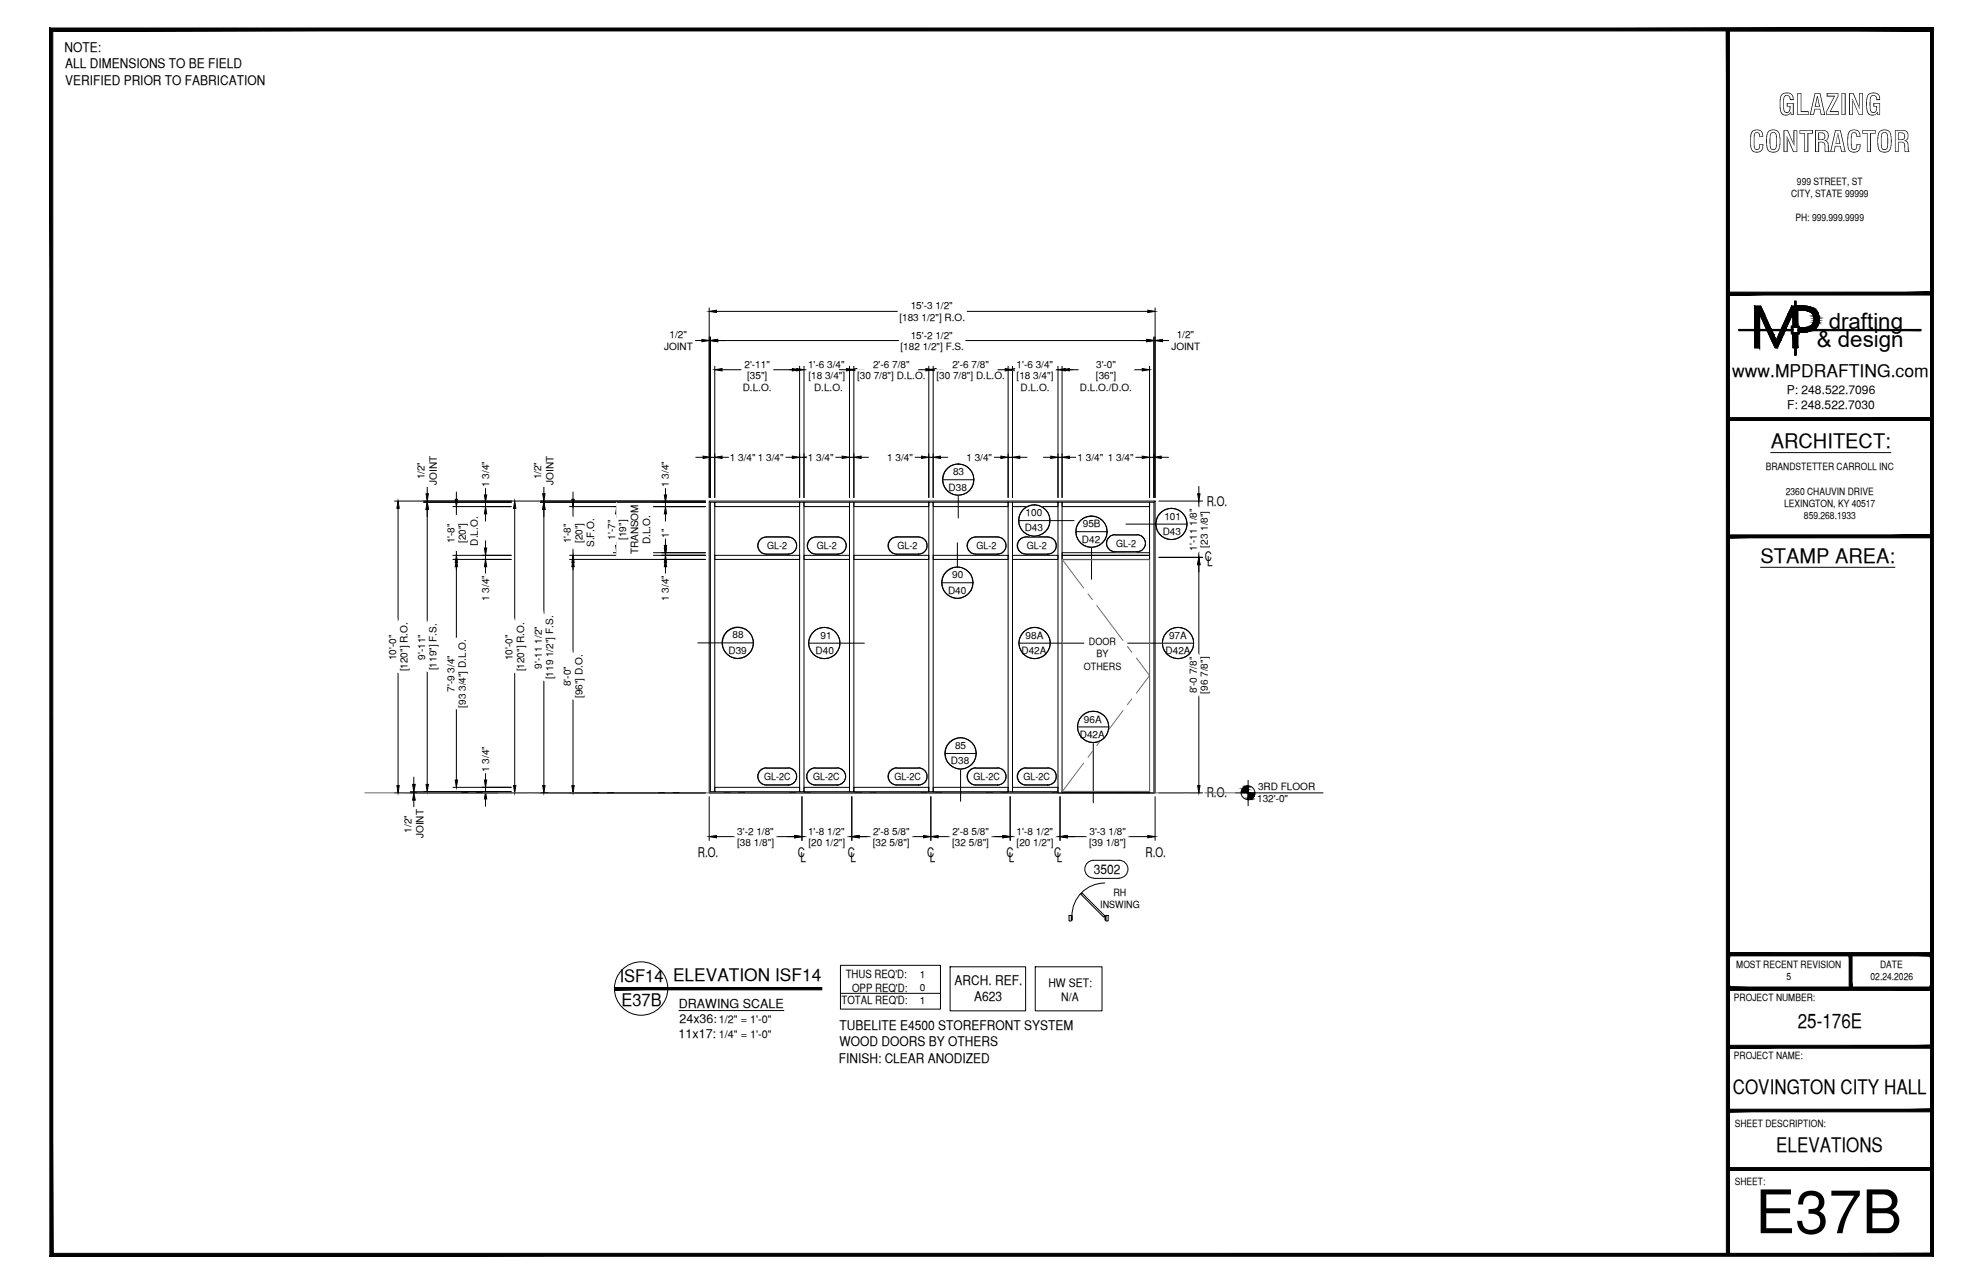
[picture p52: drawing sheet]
<svg xmlns="http://www.w3.org/2000/svg" width="432mm" height="279mm" viewBox="0 0 432 279" stroke-linecap="round" stroke-linejoin="round" font-family="sans-serif">
<defs><g id="words">
<text font-size="13.1" x="382.2" y="268.4">E37B</text>
<g font-size="6.3">
<text x="387.2" y="25">GLAZING</text>
<text x="380.8" y="33.1">CONTRACTOR</text>
</g>
<g font-size="4.9">
<text x="398.2" y="71.5">drafting</text>
<text x="395.6" y="75.5">&amp; design</text>
</g>
<g font-size="4.4">
<text x="385.6" y="97.5">ARCHITECT:</text>
<text x="383.3" y="122.5">STAMP AREA:</text>
<text x="391.5" y="223.7">25-176E</text>
<text x="377.3" y="238.1">COVINGTON CITY HALL</text>
<text x="386.8" y="250.7">ELEVATIONS</text>
</g>
<g font-size="3.8">
<text x="377.2" y="82">www.MPDRAFTING.com</text>
<text x="134.9" y="213.7">ISF14 ELEVATION ISF14</text>
<text x="135.3" y="219">E37B</text>
</g>
<g font-size="2.9">
<text x="14" y="11.2">NOTE:</text>
<text x="14.2" y="14.8">ALL DIMENSIONS TO BE FIELD</text>
<text x="14.2" y="18.4">VERIFIED PRIOR TO FABRICATION</text>
<text x="262.8" y="110.2">R.O.</text>
<text x="262.3" y="122.1">C</text>
<text x="262.9" y="123.1">L</text>
<text x="262.8" y="173.4">R.O.</text>
<text x="152" y="186.6">R.O.</text>
<text x="173.7" y="186.6">C</text>
<text x="174.3" y="187.6">L</text>
<text x="184.6" y="186.6">C</text>
<text x="185.2" y="187.6">L</text>
<text x="201.9" y="186.6">C</text>
<text x="202.4" y="187.6">L</text>
<text x="219.1" y="186.6">C</text>
<text x="219.7" y="187.6">L</text>
<text x="229.6" y="186.6">C</text>
<text x="230.1" y="187.6">L</text>
<text x="238.2" y="190.2">3502</text>
<text x="249.4" y="186.6">R.O.</text>
<text x="207.8" y="214.4">ARCH. REF.</text>
<text x="212.2" y="217.9">A623</text>
<text x="182.8" y="224.1">TUBELITE E4500 STOREFRONT SYSTEM</text>
<text x="182.8" y="227.6">WOOD DOORS BY OTHERS</text>
<text x="182.6" y="231.2">FINISH: CLEAR ANODIZED</text>
</g>
<g font-size="2.7">
<text x="147.8" y="219.3">DRAWING SCALE</text>
<text x="147.8" y="225.9">11x17:</text>
<text x="148" y="222.6">24x36:</text>
</g>
<g font-size="2.6">
<text x="389.1" y="85.8">P: 248.522.7096</text>
<text x="389.1" y="89">F: 248.522.7030</text>
</g>
<g font-size="2.5">
<text x="184.1" y="212.8">THUS REQ'D:</text>
<text x="185.5" y="215.8">OPP REQ'D:</text>
<text x="228.3" y="214.7">HW SET:</text>
<text x="183.3" y="218.6">TOTAL REQ'D:</text>
<text x="231.1" y="217.7">N/A</text>
</g>
<g font-size="2.4">
<text x="156.5" y="222.7">1/2&quot; = 1'-0&quot;</text>
<text x="156.5" y="225.9">1/4&quot; = 1'-0&quot;</text>
</g>
<g font-size="2.2">
<text x="391.3" y="40.2">999 STREET, ST</text>
<text x="390" y="42.9">CITY, STATE 99999</text>
<text x="391" y="48.2">PH: 999.999.9999</text>
<text x="195.8" y="69.8">[183 1/2&quot;] R.O.</text>
<text x="198.3" y="67.3">15'-3 1/2&quot;</text>
<text x="144.6" y="76.2">JOINT</text>
<text x="145.8" y="73.5">1/2&quot;</text>
<text x="196.1" y="76.1">[182 1/2&quot;] F.S.</text>
<text x="198.3" y="73.7">15'-2 1/2&quot;</text>
<text x="255.1" y="76.2">JOINT</text>
<text x="256.2" y="73.5">1/2&quot;</text>
<text x="162.1" y="80.1">2'-11&quot;</text>
<text x="162.7" y="82.4">[35&quot;]</text>
<text x="176" y="80">1'-6 3/4&quot;</text>
<text x="176" y="82.4">[18 3/4&quot;]</text>
<text x="186.6" y="82.5">[30 7/8&quot;] D.L.O.</text>
<text x="190.1" y="80">2'-6 7/8&quot;</text>
<text x="203.9" y="82.5">[30 7/8&quot;] D.L.O.</text>
<text x="207.4" y="80">2'-6 7/8&quot;</text>
<text x="221.4" y="80">1'-6 3/4&quot;</text>
<text x="221.4" y="82.4">[18 3/4&quot;]</text>
<text x="238.6" y="82.4">[36&quot;]</text>
<text x="238.7" y="80">3'-0&quot;</text>
<text x="161.7" y="85.1">D.L.O.</text>
<text x="177.3" y="85.1">D.L.O.</text>
<text x="222.2" y="85.1">D.L.O.</text>
<text x="235.1" y="85.1">D.L.O./D.O.</text>
<text x="158.9" y="100.3">1 3/4&quot;</text>
<text x="165" y="100.3">1 3/4&quot;</text>
<text x="175.9" y="100.3">1 3/4&quot;</text>
<text x="193.2" y="100.3">1 3/4&quot;</text>
<text x="210.4" y="100.3">1 3/4&quot;</text>
<text x="234.6" y="100.3">1 3/4&quot;</text>
<text x="241.2" y="100.3">1 3/4&quot;</text>
<text x="92.5" y="104.3" transform="rotate(-90 92.5 104.3)">1/2&quot;</text>
<text x="95.1" y="105.5" transform="rotate(-90 95.1 105.5)">JOINT</text>
<text x="106.5" y="106" transform="rotate(-90 106.5 106)">1 3/4&quot;</text>
<text x="117.9" y="104.3" transform="rotate(-90 117.9 104.3)">1/2&quot;</text>
<text x="120.5" y="105.5" transform="rotate(-90 120.5 105.5)">JOINT</text>
<text x="145.7" y="106" transform="rotate(-90 145.7 106)">1 3/4&quot;</text>
<text x="206.6" y="106.7">D38</text>
<text x="207.5" y="103.4">83</text>
<text x="384.5" y="102.3">BRANDSTETTER CARROLL INC</text>
<text x="388.9" y="107.6">2360 CHAUVIN DRIVE</text>
<text x="223.3" y="112.3">100</text>
<text x="253.6" y="113.1">101</text>
<text x="388.5" y="110.3">LEXINGTON, KY 40517</text>
<text x="392.8" y="113">859.268.1933</text>
<text x="98.9" y="118.2" transform="rotate(-90 98.9 118.2)">1'-8&quot;</text>
<text x="101.4" y="118.2" transform="rotate(-90 101.4 118.2)">[20&quot;]</text>
<text x="104" y="118.7" transform="rotate(-90 104 118.7)">D.L.O.</text>
<text x="124.3" y="118.2" transform="rotate(-90 124.3 118.2)">1'-8&quot;</text>
<text x="126.8" y="118.2" transform="rotate(-90 126.8 118.2)">[20&quot;]</text>
<text x="129.4" y="119.1" transform="rotate(-90 129.4 119.1)">S.F.O.</text>
<text x="133.9" y="117.5" transform="rotate(-90 133.9 117.5)">1'-7&quot;</text>
<text x="136.3" y="117.5" transform="rotate(-90 136.3 117.5)">[19&quot;]</text>
<text x="141.6" y="118.4" transform="rotate(-90 141.6 118.4)">D.L.O.</text>
<text x="145.7" y="117" transform="rotate(-90 145.7 117)">1&quot;</text>
<text x="167.1" y="119.5">GL-2</text>
<text x="177.9" y="119.5">GL-2</text>
<text x="195.5" y="119.5">GL-2</text>
<text x="212.7" y="119.5">GL-2</text>
<text x="223.1" y="115.6">D43</text>
<text x="223.6" y="119.5">GL-2</text>
<text x="235.6" y="118.1">D42</text>
<text x="235.8" y="114.7">95B</text>
<text x="243" y="119">GL-2</text>
<text x="253.2" y="116.4">D43</text>
<text x="260.6" y="119.8" transform="rotate(-90 260.6 119.8)">1'-11 1/8&quot;</text>
<text x="263" y="119.2" transform="rotate(-90 263 119.2)">[23 1/8&quot;]</text>
<text x="138.9" y="120.6" transform="rotate(-90 138.9 120.6)">TRANSOM</text>
<text x="207.3" y="125.9">90</text>
<text x="106.5" y="130.8" transform="rotate(-90 106.5 130.8)">1 3/4&quot;</text>
<text x="145.7" y="130.8" transform="rotate(-90 145.7 130.8)">1 3/4&quot;</text>
<text x="206.4" y="129.2">D40</text>
<text x="86.2" y="143.6" transform="rotate(-90 86.2 143.6)">10'-0&quot;</text>
<text x="92.6" y="143.6" transform="rotate(-90 92.6 143.6)">9'-11&quot;</text>
<text x="111.6" y="143.6" transform="rotate(-90 111.6 143.6)">10'-0&quot;</text>
<text x="158.6" y="142.3">D39</text>
<text x="159.5" y="138.9">88</text>
<text x="177.6" y="142.3">D40</text>
<text x="178.7" y="139">91</text>
<text x="222.4" y="142.3">D42A</text>
<text x="223.3" y="139">98A</text>
<text x="237.1" y="140.4">DOOR</text>
<text x="238.8" y="143.1">BY</text>
<text x="253.8" y="142.3">D42A</text>
<text x="254.6" y="139">97A</text>
<text x="88.7" y="146.1" transform="rotate(-90 88.7 146.1)">[120&quot;] R.O.</text>
<text x="95.1" y="145.9" transform="rotate(-90 95.1 145.9)">[119&quot;] F.S.</text>
<text x="114.1" y="146.1" transform="rotate(-90 114.1 146.1)">[120&quot;] R.O.</text>
<text x="118" y="145.5" transform="rotate(-90 118 145.5)">9'-11 1/2&quot;</text>
<text x="120.5" y="147.8" transform="rotate(-90 120.5 147.8)">[119 1/2&quot;] F.S.</text>
<text x="124.3" y="149.3" transform="rotate(-90 124.3 149.3)">8'-0&quot;</text>
<text x="236" y="145.7">OTHERS</text>
<text x="98.9" y="150.6" transform="rotate(-90 98.9 150.6)">7'-9 3/4&quot;</text>
<text x="101.4" y="154" transform="rotate(-90 101.4 154)">[93 3/4&quot;] D.L.O.</text>
<text x="126.8" y="151.9" transform="rotate(-90 126.8 151.9)">[96&quot;] D.O.</text>
<text x="260.6" y="150.9" transform="rotate(-90 260.6 150.9)">8'-0 7/8&quot;</text>
<text x="263" y="150.9" transform="rotate(-90 263 150.9)">[96 7/8&quot;]</text>
<text x="235.1" y="160.5">D42A</text>
<text x="236" y="157.2">96A</text>
<text x="207.1" y="166.3">D38</text>
<text x="208" y="163">85</text>
<text x="106.5" y="168" transform="rotate(-90 106.5 168)">1 3/4&quot;</text>
<text x="166.4" y="169.7">GL-2C</text>
<text x="177" y="169.7">GL-2C</text>
<text x="194.8" y="169.7">GL-2C</text>
<text x="212" y="169.7">GL-2C</text>
<text x="222.9" y="169.7">GL-2C</text>
<text x="273.9" y="171.8">3RD FLOOR</text>
<text x="273.7" y="174.5">132'-0&quot;</text>
<text x="89.6" y="181.2" transform="rotate(-90 89.6 181.2)">1/2&quot;</text>
<text x="92.2" y="182.4" transform="rotate(-90 92.2 182.4)">JOINT</text>
<text x="160.5" y="181.6">3'-2 1/8&quot;</text>
<text x="160.5" y="184">[38 1/8&quot;]</text>
<text x="176" y="181.6">1'-8 1/2&quot;</text>
<text x="176" y="184">[20 1/2&quot;]</text>
<text x="190.1" y="184">[32 5/8&quot;]</text>
<text x="190.1" y="181.6">2'-8 5/8&quot;</text>
<text x="207.3" y="184">[32 5/8&quot;]</text>
<text x="207.4" y="181.6">2'-8 5/8&quot;</text>
<text x="221.4" y="181.6">1'-8 1/2&quot;</text>
<text x="221.4" y="184">[20 1/2&quot;]</text>
<text x="237.2" y="184">[39 1/8&quot;]</text>
<text x="237.2" y="181.6">3'-3 1/8&quot;</text>
<text x="239.6" y="197.5">INSWING</text>
<text x="242.4" y="194.9">RH</text>
<text x="200.3" y="212.7">1</text>
<text x="200.3" y="215.6">0</text>
<text x="378.1" y="210.6">MOST RECENT REVISION</text>
<text x="389" y="213.3">5</text>
<text x="407.3" y="213.2">02.24.2026</text>
<text x="409.4" y="210.6">DATE</text>
<text x="200.3" y="218.4">1</text>
<text x="377.6" y="217.8">PROJECT NUMBER:</text>
<text x="377.6" y="230.4">PROJECT NAME:</text>
<text x="377.8" y="245.2">SHEET DESCRIPTION:</text>
<text x="377.8" y="257.9">SHEET:</text>
</g>
</g></defs>
<!-- layer: COMPONENTS -->
<g fill="none" stroke="#000" stroke-width=".22">
<path d="M154.7 109.3h.9v63h-.9zM155.6 109.3h18.5v.9h-18.5zM174.1 109.3h1v63h-1zM175.1 109.3h9.9v.9h-9.9zM185 109.3h.9v63h-.9zM185.9 109.3h16.3v.9h-16.3zM202.2 109.3h1v63h-1zM203.2 109.3h16.3v.9h-16.3zM219.5 109.3h1v63h-1zM220.5 109.3h9.9v.9h-9.9zM230.4 109.3h.9v63.2h-.9zM231.3 109.3h19v.9h-19z"/>
<path d="M250.3 109.3h1v63.2h-1zM155.6 120.8h18.5v.9h-18.5zM175.1 120.8h9.9v.9h-9.9zM185.9 120.8h16.3v.9h-16.3zM203.2 120.8h16.3v.9h-16.3zM220.5 120.8h9.9v.9h-9.9zM231.3 120.8h19v.9h-19zM155.6 171.3h18.5v1h-18.5zM175.1 171.3h9.9v1h-9.9zM185.9 171.3h16.3v1h-16.3zM203.2 171.3h16.3v1h-16.3zM220.5 171.3h9.9v1h-9.9z"/>
</g>
<!-- layer: DIM -->
<g fill="none" stroke="#000" stroke-width=".22">
<path d="M151.3 74.1h1.5M154.4 67v41.3M154.4 74.1h.3M154.7 73.3v35M155.6 79.7v28.6M156 67.8h39.6M156.3 74.1h39.5M174.1 79.7v28.6M175.1 79.7v28.6M185 79.7v28.6M185.9 79.7v28.6M202.2 79.7v28.6"/>
<path d="M203.2 79.7v28.6M210.1 74.1h39.6M210.4 67.8h39.5M219.5 79.7v28.6M220.5 79.7v28.6M230.4 79.7v28.6M231.3 79.7v28.6M250.3 79.7v28.6M251.3 73.3v35M251.3 74.1h.2M251.5 67v41.3M253.1 74.1h1.6"/>
<path d="M151.5 99.5h1.6M154.7 99.5h.9M157.2 99.5h1.6M157.2 80.5h4.3M168.2 80.5h5.3M170.9 99.5h1.6M174.1 99.5h1M175.1 80.5h.7M176.7 99.5h1.5M181.8 99.5h1.6M182.8 80.5h2.2M185 99.5h.9"/>
<path d="M185.9 80.5h.5M186.6 80.5h1.6M187.5 99.5h1.6M199.1 99.5h1.6M200 80.5h1.6M201.8 80.5h.4M202.2 99.5h1M203.2 80.5h.4M203.8 80.5h1.6M204.8 99.5h1.6M216.3 99.5h1.6M217.3 80.5h1.6"/>
<path d="M219.1 80.5h.4M219.5 99.5h1M220.5 80.5h2.2M222.1 99.5h1.5M227.2 99.5h1.6M229.7 80.5h.7M230.4 99.5h.9M232 80.5h2.9M232.9 99.5h1.5M246.7 80.5h2M247.1 99.5h1.6M250.3 99.5h1"/>
<path d="M252.9 99.5h1.5M85.9 109h67.7M86.7 110.6v24.6M92.3 109.3h19M93 105.9v1.5M93 109v.3M93 110.9v24.5M98.6 110.2h12.7M99.4 107.1v1.5M99.4 110.2v2.1M99.4 119.8v1M105.7 106.1v1.6"/>
<path d="M105.7 109.3v.9M105.7 111.8v1.6M105.7 117.7v1.6M112.1 110.6v24.6M117.7 109.3h35.9M118.4 105.9v1.5M118.4 109v.3M118.4 110.9v22.9M124 110.2h29.6M124.8 107.1v1.5M124.8 110.2v2.4M124.8 119.4v1.4"/>
<path d="M134.3 111.8v6.9M144.9 106.1v1.6M144.9 109.3v.9M144.9 111.8v1.6M144.9 117.1v2.2M252.3 109h9.6M261 105.9v1.5M261 109v1.4M261 120v1.3M98.6 121.7h12.7M98.6 120.8h12.7M99.4 122.4v16.5"/>
<path d="M105.7 120.8v.9M105.7 123.3v1.6M124 121.7h29.6M124 120.8h29.6M124.8 122.4v19.8M133.5 120.3h20.1M144.9 120.3v1.4M144.9 122.4v2.5M252.3 121.3h9.6M261 122.9v19.7M86.7 146.4v24.5M93 146.1v24.6"/>
<path d="M99.4 154.2v15.5M112.1 146.4v24.5M118.4 148.1v22.8M124.8 152.1v18.8M261 151.2v19.7M85.9 172.5h67.7M89.3 172.3h22M90.1 169.1v1.6M90.1 172.3v.2M90.1 174.1v1.6M98.6 171.3h12.7M105.7 168.1v1.6"/>
<path d="M105.7 171.3v1M105.7 173.9v1.6M154.4 173.4v9.5M174.6 173.4v9.5M185.5 173.4v9.5M202.7 173.4v9.5M220 173.4v9.5M230.8 173.4v9.5M251.5 173.4v9.5M252.3 172.5h9.6M156 182.1h4.2M168.8 182.1h4.2"/>
<path d="M174.6 182.1h1.2M184.3 182.1h1.2M187.1 182.1h2.7M198.4 182.1h2.7M204.3 182.1h2.8M215.6 182.1h2.8M220 182.1h1.1M229.7 182.1h1.1M232.4 182.1h4.5M245.5 182.1h4.4"/>
</g>
<g fill="#000" stroke="#000" stroke-width=".22">
<path d="M152.8 73.9l1.6 .2-1.6 .3zM154.4 67.8l1.6-.3v.5zM154.7 74.1l1.6-.2v.5zM249.7 73.9l1.6 .2-1.6 .3zM249.9 67.5l1.6 .3-1.6 .2zM251.5 74.1l1.6-.2v.5zM153.1 99.3l1.6 .2-1.6 .3zM155.6 99.5l1.6-.2v.5zM155.6 80.5l1.6-.3v.5zM172.5 80.2l1.6 .3-1.6 .2zM172.5 99.3l1.6 .2-1.6 .3zM173.5 80.2l1.6 .3-1.6 .2z"/>
<path d="M175.1 99.5l1.6-.2v.5zM183.4 99.3l1.6 .2-1.6 .3zM184.3 80.2l1.6 .3-1.6 .2zM185 80.5l1.6-.3v.5zM185.9 99.5l1.6-.2v.5zM200.7 99.3l1.5 .2-1.5 .3zM201.6 80.2l1.6 .3-1.6 .2zM202.2 80.5l1.6-.3v.5zM203.2 99.5l1.6-.2v.5zM217.9 99.3l1.6 .2-1.6 .3zM218.9 80.2l1.6 .3-1.6 .2zM219.5 80.5l1.6-.3v.5z"/>
<path d="M220.5 99.5l1.6-.2v.5zM228.8 99.3l1.6 .2-1.6 .3zM230.4 80.5l1.6-.3v.5zM231.3 80.5l1.6-.3v.5zM231.3 99.5l1.6-.2v.5zM248.7 80.2l1.6 .3-1.6 .2zM248.7 99.3l1.6 .2-1.6 .3zM251.3 99.5l1.6-.2v.5zM86.7 109l.2 1.6h-.5zM93 109.3l.3 1.6h-.5zM92.8 107.4h.5l-.3 1.6zM99.1 108.6h.5l-.2 1.6z"/>
<path d="M105.7 110.2l.3 1.6h-.5zM105.5 107.7h.5l-.3 1.6zM105.5 119.3h.5l-.3 1.5zM112.1 109l.2 1.6h-.5zM118.4 109.3l.3 1.6h-.5zM118.2 107.4h.5l-.3 1.6zM124.5 108.6h.5l-.2 1.6zM134.3 110.2l.3 1.6h-.6zM134 118.7h.6l-.3 1.6zM144.9 110.2l.3 1.6h-.5zM144.7 107.7h.5l-.3 1.6zM144.7 119.3h.5l-.3 1.5z"/>
<path d="M144.7 118.7h.5l-.3 1.6zM260.8 107.4h.5l-.3 1.6zM99.4 121.7l.2 1.6h-.5zM99.4 120.8l.2 1.6h-.5zM105.7 121.7l.3 1.6h-.5zM124.8 121.7l.2 1.6h-.5zM124.8 120.8l.2 1.6h-.5zM144.9 121.7l.3 1.6h-.5zM144.9 120.8l.3 1.6h-.5zM261 121.3l.3 1.6h-.5zM86.4 170.9h.5l-.2 1.6zM89.9 170.7h.5l-.3 1.6z"/>
<path d="M90.1 172.5l.3 1.6h-.5zM92.8 170.7h.5l-.3 1.6zM99.1 169.7h.5l-.2 1.6zM105.7 172.3l.3 1.6h-.5zM105.5 169.7h.5l-.3 1.6zM111.8 170.9h.5l-.2 1.6zM118.2 170.9h.5l-.3 1.6zM124.5 170.9h.5l-.2 1.6zM260.8 170.9h.5l-.3 1.6zM154.4 182.1l1.6-.3v.5zM173 181.8l1.6 .3-1.6 .2zM185.5 182.1l1.6-.3v.5z"/>
<path d="M201.1 181.8l1.6 .3-1.6 .2zM202.7 182.1l1.6-.3v.5zM218.4 181.8l1.6 .3-1.6 .2zM230.8 182.1l1.6-.3v.5zM249.9 181.8l1.6 .3-1.6 .2z"/>
</g>
<g fill="#fff" stroke="#fff" stroke-width=".22">
<path d="M84.3 137.8v6h2.4zM84.3 137.8h2.4v6z"/>
<path d="M86.7 135.2v11.2h2.9zM86.7 135.2h2.9v11.2z"/>
<path d="M90.6 137.7v6.2h2.4zM90.6 137.7h2.4v6.2z"/>
<path d="M93 135.4v10.7h2.9zM93 135.4h2.9v10.7z"/>
<path d="M90.5 98.9v7h5.1zM90.5 98.9h5.1v7z"/>
<path d="M87.6 175.7v7.1h5.1zM87.6 175.7h5.1v7.1z"/>
<path d="M104.5 100.1v6h2.4zM104.5 100.1h2.4v6z"/>
<path d="M104.5 162.1v6h2.4zM104.5 162.1h2.4v6z"/>
<path d="M97 142.3v8.5h2.4zM97 142.3h2.4v8.5z"/>
<path d="M99.4 138.9v15.3h2.9zM99.4 138.9h2.9v15.3z"/>
<path d="M198.2 65.3v2.5l9.6-2.5zM198.2 67.8l9.6-2.5v2.5z"/>
<path d="M195.6 67.8v2.8l14.8-2.8zM195.6 70.6l14.8-2.8v2.8z"/>
<path d="M198.2 71.7v2.4l9.6-2.4zM198.2 74.1l9.6-2.4v2.4z"/>
<path d="M195.8 74.1v2.9l14.3-2.9zM195.8 77l14.3-2.9v2.9z"/>
<path d="M254.7 71.6v5l7-5zM254.7 76.6l7-5v5z"/>
<path d="M144.3 71.6v5l7-5zM144.3 76.6l7-5v5z"/>
<path d="M158.8 98.3v2.4l6-2.4zM158.8 100.7l6-2.4v2.4z"/>
<path d="M175.8 78v2.5l8.4-2.5zM175.8 80.5l8.4-2.5v2.5z"/>
<path d="M175.8 80.5v5.1l8.5-5.1zM175.8 85.6l8.5-5.1v5.1z"/>
<path d="M236.9 179.6v2.5l8.6-2.5zM236.9 182.1l8.6-2.5v2.5z"/>
<path d="M236.9 182.1v2.8l8.5-2.8zM236.9 184.9l8.5-2.8v2.8z"/>
<path d="M175.8 179.6v2.5l8.4-2.5zM175.8 182.1l8.4-2.5v2.5z"/>
<path d="M175.8 182.1v2.8l8.5-2.8zM175.8 184.9l8.5-2.8v2.8z"/>
<path d="M161.8 78.1v2.4l6.2-2.4zM161.8 80.5l6.2-2.4v2.4z"/>
<path d="M161.5 80.5v5.1l6.7-5.1zM161.5 85.6l6.7-5.1v5.1z"/>
<path d="M164.9 98.3v2.4l6-2.4zM164.9 100.7l6-2.4v2.4z"/>
<path d="M160.2 179.6v2.5l8.6-2.5zM160.2 182.1l8.6-2.5v2.5z"/>
<path d="M160.3 182.1v2.8l8.5-2.8zM160.3 184.9l8.5-2.8v2.8z"/>
<path d="M104.5 124.9v6.1h2.4zM104.5 124.9h2.4v6.1z"/>
<path d="M97 113.6v4.8h2.4zM97 113.6h2.4v4.8z"/>
<path d="M99.4 112.3v7.5h5.1zM99.4 112.3h5.1v7.5z"/>
<path d="M238.3 78v2.5l5-2.5zM238.3 80.5l5-2.5v2.5z"/>
<path d="M234.9 80.5v5.1l11.8-5.1zM234.9 85.6l11.8-5.1v5.1z"/>
<path d="M234.4 98.3v2.4l6.1-2.4zM234.4 100.7l6.1-2.4v2.4z"/>
<path d="M109.7 137.8v6h2.4zM109.7 137.8h2.4v6z"/>
<path d="M112.1 135.2v11.2h2.9zM112.1 135.2h2.9v11.2z"/>
<path d="M116 136v9.8h2.4zM116 136h2.4v9.8z"/>
<path d="M118.4 133.8v14.3h2.9zM118.4 133.8h2.9v14.3z"/>
<path d="M115.9 98.9v7h5.1zM115.9 98.9h5.1v7z"/>
<path d="M143.7 100.1v6h2.4zM143.7 100.1h2.4v6z"/>
<path d="M122.4 144.7v4.9h2.4zM122.4 144.7h2.4v4.9z"/>
<path d="M124.8 142.2v9.9h2.9zM124.8 142.2h2.9v9.9z"/>
<path d="M122.4 113.6v4.8h2.4zM122.4 113.6h2.4v4.8z"/>
<path d="M124.8 112.6v6.8h5.1zM124.8 112.6h5.1v6.8z"/>
<path d="M143.7 124.9v6.1h2.4zM143.7 124.9h2.4v6.1z"/>
<path d="M143.7 114.7v2.4h2.4zM143.7 114.7h2.4v2.4z"/>
<path d="M132 112.8v4.9h2.3zM132 112.8h2.3v4.9z"/>
<path d="M134.3 109.5v11.5h7.8zM134.3 109.5h7.8v11.5z"/>
<path d="M258.6 142.6v8.6h2.4zM258.6 142.6h2.4v8.6z"/>
<path d="M261 142.6v8.6h2.9zM261 142.6h2.9v8.6z"/>
<path d="M258.6 110.4v9.6h2.4zM258.6 110.4h2.4v9.6z"/>
<path d="M261 110.9v8.5h2.9zM261 110.9h2.9v8.5z"/>
<path d="M189.8 78v2.5l8.6-2.5zM189.8 80.5l8.6-2.5v2.5z"/>
<path d="M186.4 80.5v2.8l15.4-2.8zM186.4 83.3l15.4-2.8v2.8z"/>
<path d="M189.8 179.6v2.5l8.6-2.5zM189.8 182.1l8.6-2.5v2.5z"/>
<path d="M189.8 182.1v2.8l8.6-2.8zM189.8 184.9l8.6-2.8v2.8z"/>
<path d="M175.8 98.3v2.4l6-2.4zM175.8 100.7l6-2.4v2.4z"/>
<path d="M207.1 78v2.5l8.5-2.5zM207.1 80.5l8.5-2.5v2.5z"/>
<path d="M203.6 80.5v2.8l15.5-2.8zM203.6 83.3l15.5-2.8v2.8z"/>
<path d="M207.1 179.6v2.5l8.5-2.5zM207.1 182.1l8.5-2.5v2.5z"/>
<path d="M207.1 182.1v2.8l8.5-2.8zM207.1 184.9l8.5-2.8v2.8z"/>
<path d="M193 98.3v2.4l6.1-2.4zM193 100.7l6.1-2.4v2.4z"/>
<path d="M221.2 78v2.5l8.4-2.5zM221.2 80.5l8.4-2.5v2.5z"/>
<path d="M221.1 80.5v5.1l8.6-5.1zM221.1 85.6l8.6-5.1v5.1z"/>
<path d="M221.2 179.6v2.5l8.4-2.5zM221.2 182.1l8.4-2.5v2.5z"/>
<path d="M221.1 182.1v2.8l8.6-2.8zM221.1 184.9l8.6-2.8v2.8z"/>
<path d="M210.2 98.3v2.4l6.1-2.4zM210.2 100.7l6.1-2.4v2.4z"/>
<path d="M241.1 98.3v2.4l6-2.4zM241.1 100.7l6-2.4v2.4z"/>
</g>
<!-- layer: ROUGH OPENING -->
<path d="M154.4 109h97.1v63.5h-97.1z" fill="none" stroke="#000" stroke-width=".22"/>
<!-- layer: COMPONENTS2 -->
<path d="M231.3 120.3h19v.5h-19z" fill="none" stroke="#000" stroke-width=".22"/>
<!-- layer: SYMBOLS -->
<g fill="none" stroke="#000" stroke-width=".22">
<path d="M165.5 117.5l.4-.4 1-.3h4.7a1.87 1.87 0 0 1 1.9 1.9 1.87 1.87 0 0 1-1.9 1.9h-4.7a1.87 1.87 0 0 1-1.7-1.1 1.87 1.87 0 0 1 .3-2zM171.6 116.8a1.87 1.87 0 0 1 1.9 1.9 1.87 1.87 0 0 1-1.9 1.9M171.6 116.8h-4.8a1.87 1.87 0 0 0-1.8 1.9 1.87 1.87 0 0 0 1.8 1.9h4.8M176.3 117.5l.4-.4 1-.3h4.7a1.87 1.87 0 0 1 1.9 1.9 1.87 1.87 0 0 1-1.9 1.9h-4.7a1.87 1.87 0 0 1-1.7-1.1 1.87 1.87 0 0 1 .3-2zM177.6 116.8a1.87 1.87 0 0 0-1.8 1.9 1.87 1.87 0 0 0 1.8 1.9M177.7 116.8h4.7a1.87 1.87 0 0 1 1.9 1.9 1.87 1.87 0 0 1-1.9 1.9M193.9 117.5l.5-.4 .9-.3h4.7a1.87 1.87 0 0 1 1.9 1.9 1.87 1.87 0 0 1-1.9 1.9h-4.7a1.87 1.87 0 0 1-1.7-1.1 1.87 1.87 0 0 1 .3-2zM195.2 116.8a1.87 1.87 0 0 0-1.8 1.9 1.87 1.87 0 0 0 1.8 1.9M195.3 116.8h4.7a1.87 1.87 0 0 1 1.9 1.9 1.87 1.87 0 0 1-1.9 1.9M205.3 104.4h6.8M208.5 118.1v5.3M208.7 107.8v4.9"/>
<path d="M211.1 117.5l.4-.4 1-.3h4.7a1.87 1.87 0 0 1 1.9 1.9 1.87 1.87 0 0 1-1.9 1.9h-4.7a1.87 1.87 0 0 1-1.7-1.1 1.87 1.87 0 0 1 .3-2zM212.4 116.8a1.87 1.87 0 0 0-1.8 1.9 1.87 1.87 0 0 0 1.8 1.9M212.5 116.8h4.7a1.87 1.87 0 0 1 1.9 1.9 1.87 1.87 0 0 1-1.9 1.9M221.9 113.3h12M222 117.5l.5-.4 .9-.3h4.8a1.87 1.87 0 0 1 1.8 1.9 1.87 1.87 0 0 1-1.8 1.9h-4.8a1.87 1.87 0 0 1-1.6-1.1 1.87 1.87 0 0 1 .2-2zM223.4 116.8a1.87 1.87 0 0 0-1.9 1.9 1.87 1.87 0 0 0 1.9 1.9M223.4 116.8h4.7a1.87 1.87 0 0 1 1.9 1.9 1.87 1.87 0 0 1-1.9 1.9M234.3 115.7h6.8M237.7 119.1v6.9M241.4 117l.5-.4 .6-.2h5.1a1.84 1.84 0 0 1 1.8 1.8 1.84 1.84 0 0 1-1.8 1.9h-4.8a1.87 1.87 0 0 1-1.6-1.1 1.87 1.87 0 0 1 .2-2zM242.8 116.3a1.87 1.87 0 0 0-1.9 1.9 1.87 1.87 0 0 0 1.9 1.9M242.8 116.4h4.8"/>
<path d="M245.2 114h13.3M247.6 116.3a1.87 1.87 0 0 1 1.8 1.9 1.87 1.87 0 0 1-1.8 1.9M152 139.9h12.1M176.1 140h12.1M177.7 120.6h4.7M195.3 120.6h4.7M205.1 126.8h6.8M212.5 120.6h4.7M221.9 140h14.1M223.4 120.6h4.8M242.8 120.1h4.8M245.6 140h14.3"/>
<path d="M234.6 158.2h6.8M165.5 167.8l1.1-.7h5a1.84 1.84 0 0 1 1.9 1.9 1.84 1.84 0 0 1-1.9 1.8h-4.7a1.84 1.84 0 0 1-1.7-1.1 1.84 1.84 0 0 1 .3-1.9zM166.8 167.1a1.87 1.87 0 0 0-1.8 1.8 1.87 1.87 0 0 0 1.8 1.9h4.8M166.9 167.1h4.7M171.6 167.1a1.87 1.87 0 0 1 1.9 1.8 1.87 1.87 0 0 1-1.9 1.9M176.1 167.8l1.1-.7h5.1a1.84 1.84 0 0 1 1.8 1.9 1.84 1.84 0 0 1-1.8 1.8h-4.8a1.81 1.81 0 0 1-1.7-1 1.81 1.81 0 0 1 .3-2zM177.5 167.1a1.87 1.87 0 0 0-1.9 1.8 1.87 1.87 0 0 0 1.9 1.9h4.8M177.5 167.1h4.8M182.3 167.1a1.87 1.87 0 0 1 1.8 1.8 1.87 1.87 0 0 1-1.8 1.9M193.9 167.8l1-.7h5.1a1.84 1.84 0 0 1 1.9 1.9 1.84 1.84 0 0 1-1.9 1.8h-4.7a1.84 1.84 0 0 1-1.7-1.1 1.84 1.84 0 0 1 .3-1.9zM195.2 167.1a1.87 1.87 0 0 0-1.8 1.8 1.87 1.87 0 0 0 1.8 1.9M195.3 167.1h4.7"/>
<path d="M195.3 170.8h4.7M200 167.1a1.87 1.87 0 0 1 1.9 1.8 1.87 1.87 0 0 1-1.9 1.9M205.8 164h6.8M209.2 167.4v7M211.1 167.8l1.1-.7h5a1.84 1.84 0 0 1 1.9 1.9 1.84 1.84 0 0 1-1.9 1.8h-4.7a1.84 1.84 0 0 1-1.7-1.1 1.84 1.84 0 0 1 .3-1.9zM212.4 167.1a1.87 1.87 0 0 0-1.8 1.8 1.87 1.87 0 0 0 1.8 1.9M212.5 167.1h4.7M212.5 170.8h4.7M217.2 167.1a1.87 1.87 0 0 1 1.9 1.8 1.87 1.87 0 0 1-1.9 1.9M222 167.8l1.1-.7h5.1a1.84 1.84 0 0 1 1.8 1.9 1.84 1.84 0 0 1-1.8 1.8h-4.8a1.84 1.84 0 0 1-1.7-1.1 1.84 1.84 0 0 1 .3-1.9zM223.4 167.1a1.87 1.87 0 0 0-1.9 1.8 1.87 1.87 0 0 0 1.9 1.9M223.4 167.1h4.8"/>
<path d="M223.4 170.8h4.8M228.1 167.1a1.87 1.87 0 0 1 1.9 1.8 1.87 1.87 0 0 1-1.9 1.9M238.1 161.6v13.1M269 172.5h19.1M271.8 169.8v5.5M183 210.1h21.8v9.5h-21.8zM183 216.2h21.8"/>
<circle cx="208.6" cy="104.4" r="3.4"/>
<circle cx="208.7" cy="104.4" r="3.4"/>
<circle cx="225.2" cy="113.3" r="3.4"/>
<circle cx="225.3" cy="113.3" r="3.4"/>
<circle cx="237.6" cy="115.7" r="3.4"/>
<circle cx="237.7" cy="115.7" r="3.4"/>
<circle cx="255" cy="114" r="3.4"/>
<circle cx="255.1" cy="114" r="3.4"/>
<circle cx="160.6" cy="139.9" r="3.4"/>
<circle cx="160.7" cy="139.9" r="3.4"/>
<circle cx="179.5" cy="139.9" r="3.4"/>
<circle cx="208.4" cy="126.8" r="3.4"/>
<circle cx="208.5" cy="126.8" r="3.4"/>
<circle cx="225.3" cy="139.9" r="3.4"/>
<circle cx="256.5" cy="139.9" r="3.4"/>
<circle cx="238" cy="158.1" r="3.4"/>
<circle cx="238" cy="158.2" r="3.4"/>
<circle cx="209.1" cy="163.9" r="3.4"/>
<circle cx="209.2" cy="163.9" r="3.4"/>
<circle cx="271.7" cy="172.5" r="1.49"/>
<circle cx="139.6" cy="215.1" r="5.8"/>
</g>
<!-- layer: MEDIUM_1 -->
<path d="M154.4 172.5h97.1" fill="none" stroke="#000" stroke-width=".22"/>
<!-- layer: SYMBOLS -->
<g fill="#000" stroke="#000" stroke-width=".22">
<path d="M271.5 171.1h.3zM271.8 173.9h.5z"/>
<path d="M271.5 171.1h.3zM271.3 171.1h.5z"/>
<path d="M271.3 171.1l.5 .2v-.2zM271 171.3l.3-.2 .5 .2z"/>
<path d="M271 171.3l.8 .1v-.1zM270.8 171.4l.2-.1 .8 .1z"/>
<path d="M270.8 171.4l1 .2v-.2zM270.8 171.4l1 .2h-1.2z"/>
<path d="M270.6 171.6l1.2 .2v-.2zM270.6 171.6l1.2 .2h-1.3z"/>
<path d="M270.5 171.8l1.3 .2v-.2zM270.5 171.8l1.3 .2h-1.4z"/>
<path d="M270.4 172l1.4 .3v-.3zM270.4 172l1.4 .3h-1.5z"/>
<path d="M270.3 172.3l1.5 .2v-.2zM270.3 172.3l1.5 .2h-1.5z"/>
<path d="M271.8 173.9l.2 .1zM271.8 174h.2z"/>
<path d="M271.8 173.9h.7zM271.8 173.9h.5z"/>
<path d="M271.8 173.7l.7 .2 .2-.2zM271.8 173.7l.7 .2h-.7z"/>
<path d="M271.8 173.5l.9 .2 .2-.2zM271.8 173.5l.9 .2h-.9z"/>
<path d="M271.8 173.3l1.1 .2 .1-.2zM271.8 173.3l1.1 .2h-1.1z"/>
<path d="M271.8 173l1.2 .3 .2-.3zM271.8 173l1.2 .3h-1.2z"/>
<path d="M271.8 172.5l1.4 .3v-.3zM271.8 172.5l1.4 .3h-1.4z"/>
<path d="M271.8 172.8l1.4 .2v-.2zM271.8 172.8l1.4 .2h-1.4z"/>
<path d="M133.9 214.9v.5l45-.5zM133.9 215.4l45-.5v.5z"/>
</g>
<!-- layer: GRID LINES -->
<g fill="none" stroke="#6c6c6c" stroke-width=".22">
<path d="M79.4 172.5h6.7M87.7 172.5h1.6M90.9 172.5h9.5M102 172.5h1.6M105.2 172.5h9.5M116.3 172.5h1.6M119.4 172.5h9.6M130.6 172.5h1.5M133.7 172.5h9.6M144.8 172.5h1.6M148 172.5h9.5M159.1 172.5h1.6"/>
<path d="M162.3 172.5h9.5M173.4 172.5h1.6M176.6 172.5h9.5M187.7 172.5h1.6M190.9 172.5h9.5M202 172.5h1.6M205.2 172.5h9.5M216.3 172.5h1.6M219.5 172.5h9.5M230.6 172.5h1.6M233.7 172.5h9.6M244.9 172.5h1.5"/>
<path d="M248 172.5h9.6M259.1 172.5h1.6M262.3 172.5h6.7"/>
</g>
<!-- layer: MEDIUM_2 -->
<path d="M231.3 172.3h19v.2h-19zM232.8 199.2h.5v1.2h-.5zM233.3 199.3h.2v.9h-.2zM235.3 194.6l.3-.3 5 5-.3 .3zM240.6 192.2a7.1 7.1 0 0 0-7.2 7.1M240.6 199.3h.2v.9h-.2zM240.8 199.2h.5v1.2h-.5zM147.8 219.9h22.9" fill="none" stroke="#000" stroke-width=".22"/>
<!-- layer: NOTES -->
<path d="M238.2 191.1h5.5M243.7 187.2a1.94 1.94 0 0 1 1.9 1.9 1.94 1.94 0 0 1-1.9 2M243.7 187.2h-5.5a1.94 1.94 0 0 0-2 1.9 1.94 1.94 0 0 0 2 2M206.9 210.4h16.4v9.6h-16.4zM225.4 210.4h14.6v9.6h-14.6z" fill="none" stroke="#000" stroke-width=".22"/>
<!-- layer: LIGHT_1 -->
<path d="M231.3 121.8l4.7 6.2M236.9 129.2l1 1.3M238.8 131.8l5.7 7.6M244.5 154.6l-5.7 7.6M245.5 140.7l.9 1.2M246.4 152.1l-.9 1.3M247.5 143.2l2.8 3.8-2.8 3.8M236 166.1l-4.7 6.1M237.9 163.5l-1 1.3" fill="none" stroke="#6c6c6c" stroke-width=".22"/>
<!-- layer: SURROUNDING CONDITIONS -->
<path d="M231.3 121.8h19v50.4h-19z" fill="none" stroke="#6c6c6c" stroke-width=".22"/>
<!-- layer: SYMBOLS -->
<g fill="none" stroke="#fff" stroke-width=".22">
<path d="M166.9 116.8l5.1 .1h-5.4M177.7 116.8l5.1 .1h-5.4M195.3 116.8l5 .1h-5.4M208.7 101l-.9 .1M212.5 116.8l5.1 .1h-5.4M223.4 116.8l5.1 .1h-5.4M225.2 109.9l-.9 .1M237.7 112.3l-.9 .2M242.5 116.4h5.4h-5.1M255.1 110.6l.9 .1M160.7 136.5l-.9 .2M172 120.5h-5.4l5 .1h-4.7"/>
<path d="M179.5 136.5l.9 .2M182.8 120.5h-5.4l5 .1h-4.7M200.3 120.5h-5.4l5.1 .1h-4.7M208.5 123.4l-.9 .1M217.6 120.5h-5.4l5 .1h-4.7M225.3 136.5l-.9 .2M228.5 120.5h-5.4l5.1 .1h-4.8M247.9 120h-5.4l5.1 .1h-4.8M256.5 136.5l.9 .2M238.1 154.8l-.9 .1M166.6 167.1h5.4h-5.1M166.9 170.8h4.7h-5h5.4"/>
<path d="M177.2 167.1h5.4h-5.1M177.5 170.8h4.8h-5.1h5.4M194.9 167.1h5.4h-5M195.3 170.8h4.7h-5.1h5.4M209.2 160.5l-.9 .2M212.2 167.1h5.4h-5.1M212.5 170.8h4.7h-5h5.4M223.1 167.1h5.4h-5.1M223.4 170.8h4.8h-5.1h5.4"/>
</g>
<g fill="#fff" stroke="#fff" stroke-width=".22">
<path d="M242.5 116.4l6 .2-.6-.2zM241.9 116.6l.6-.2 6 .2zM241.9 116.6l7.1 .4-.5-.4zM241.9 116.6l7.1 .4h-7.6zM241.4 117l7.9 .6-.3-.6zM241.4 117l7.9 .6h-8.3zM241 117.6l8.4 .6-.1-.6zM241 117.6l8.4 .6h-8.4zM241 118.2l8.3 .7 .1-.7zM241 118.2l8.3 .7h-8.3zM241 118.9l8 .5 .3-.5zM241 118.9l8 .5h-7.6zM241.4 119.4l7.1 .4 .5-.4zM241.4 119.4l7.1 .4h-6.6zM241.9 119.8l6 .2 .6-.2zM241.9 119.8l6 .2h-5.4z"/>
<path d="M223.1 116.9l6 .2-.6-.2zM222.5 117.1l.6-.2 6 .2zM222.5 117.1l7.1 .4-.5-.4zM222 117.5l.5-.4 7.1 .4zM222 117.5l7.9 .6-.3-.6zM222 117.5l7.9 .6h-8.2zM221.7 118.1l8.3 .6-.1-.6zM221.7 118.1l8.3 .6h-8.4zM221.6 118.7l8.3 .7 .1-.7zM221.6 118.7l8.3 .7h-8.2zM221.7 119.4l7.9 .5 .3-.5zM221.7 119.4l7.9 .5h-7.6zM222 119.9l7.1 .4 .5-.4zM222 119.9l7.1 .4h-6.6zM222.5 120.3l6 .2 .6-.2zM222.5 120.3l6 .2h-5.4z"/>
<path d="M212.2 116.9l6 .2-.6-.2zM211.5 117.1l.7-.2 6 .2zM211.5 117.1l7.1 .4-.4-.4zM211.1 117.5l.4-.4 7.1 .4zM211.1 117.5l7.8 .6-.3-.6zM211.1 117.5l7.8 .6h-8.1zM210.8 118.1l8.3 .6-.2-.6zM210.8 118.1l8.3 .6h-8.5zM210.6 118.7l8.3 .7 .2-.7zM210.6 118.7l8.3 .7h-8.1zM210.8 119.4l7.8 .5 .3-.5zM210.8 119.4l7.8 .5h-7.5zM211.1 119.9l7.1 .4 .4-.4zM211.1 119.9l7.1 .4h-6.7zM211.5 120.3l6.1 .2 .6-.2zM211.5 120.3l6.1 .2h-5.4z"/>
<path d="M194.9 116.9l6.1 .2-.7-.2zM194.4 117.1l.5-.2 6.1 .2zM194.4 117.1l7.1 .4-.5-.4zM193.9 117.5l.5-.4 7.1 .4zM193.9 117.5l7.9 .6-.3-.6zM193.9 117.5l7.9 .6h-8.3zM193.5 118.1l8.4 .6-.1-.6zM193.5 118.1l8.4 .6h-8.5zM193.4 118.7l8.4 .7 .1-.7zM193.4 118.7l8.4 .7h-8.3zM193.5 119.4l8 .5 .3-.5zM193.5 119.4l8 .5h-7.6zM193.9 119.9l7.1 .4 .5-.4zM193.9 119.9l7.1 .4h-6.6zM194.4 120.3l5.9 .2 .7-.2zM194.4 120.3l5.9 .2h-5.4z"/>
<path d="M177.4 116.9l5.9 .2-.5-.2zM176.7 117.1l.7-.2 5.9 .2zM176.7 117.1l7.1 .4-.5-.4zM176.7 117.1l7.1 .4h-7.5zM176.3 117.5l7.8 .6-.3-.6zM176.3 117.5l7.8 .6h-8.1zM176 118.1l8.3 .6-.2-.6zM176 118.1l8.3 .6h-8.5zM175.8 118.7l8.3 .7 .2-.7zM175.8 118.7l8.3 .7h-8.2zM175.9 119.4l7.9 .5 .3-.5zM175.9 119.4l7.9 .5h-7.5zM176.3 119.9l7.1 .4 .4-.4zM176.3 119.9l7.1 .4h-6.7zM176.7 120.3l6.1 .2 .6-.2zM176.7 120.3l6.1 .2h-5.4z"/>
<path d="M166.6 116.9l5.9 .2-.5-.2zM165.9 117.1l.7-.2 5.9 .2zM165.9 117.1l7.1 .4-.5-.4zM165.5 117.5l.4-.4 7.1 .4zM165.5 117.5l7.9 .6-.4-.6zM165.5 117.5l7.9 .6h-8.2zM165.2 118.1l8.3 .6-.1-.6zM165.2 118.1l8.3 .6h-8.5zM165 118.7l8.4 .7 .1-.7zM165 118.7l8.4 .7h-8.2zM165.2 119.4l7.8 .5 .4-.5zM165.2 119.4l7.8 .5h-7.5zM165.5 119.9l7.1 .4 .4-.4zM165.5 119.9l7.1 .4h-6.7zM165.9 120.3l6.1 .2 .6-.2zM165.9 120.3l6.1 .2h-5.4z"/>
<path d="M223.1 167.1l6 .3-.6-.3zM222.5 167.4l.6-.3 6 .3zM222.5 167.4l7.1 .4-.5-.4zM222 167.8l.5-.4 7.1 .4zM222 167.8l7.9 .5-.3-.5zM222 167.8l7.9 .5h-8.2zM221.7 168.3l8.3 .7-.1-.7zM221.7 168.3l8.3 .7h-8.4zM221.6 169l8.3 .6 .1-.6zM221.6 169l8.3 .6h-8.2zM221.7 169.6l7.9 .6 .3-.6zM221.7 169.6l7.9 .6h-7.6zM222 170.2l7.1 .4 .5-.4zM222 170.2l7.1 .4h-6.6zM222.5 170.6l6 .2 .6-.2zM222.5 170.6l6 .2h-5.4z"/>
<path d="M212.2 167.1l6 .3-.6-.3zM211.5 167.4l.7-.3 6 .3zM211.5 167.4l7.1 .4-.4-.4zM211.1 167.8l.4-.4 7.1 .4zM211.1 167.8l7.8 .5-.3-.5zM211.1 167.8l7.8 .5h-8.1zM210.8 168.3l8.3 .7-.2-.7zM210.8 168.3l8.3 .7h-8.5zM210.6 169l8.3 .6 .2-.6zM210.6 169l8.3 .6h-8.1zM210.8 169.6l7.8 .6 .3-.6zM210.8 169.6l7.8 .6h-7.5zM211.1 170.2l7.1 .4 .4-.4zM211.1 170.2l7.1 .4h-6.7zM211.5 170.6l6.1 .2 .6-.2zM211.5 170.6l6.1 .2h-5.4z"/>
<path d="M194.9 167.1l6.1 .3-.7-.3zM194.4 167.4l.5-.3 6.1 .3zM194.4 167.4l7.1 .4-.5-.4zM193.9 167.8l.5-.4 7.1 .4zM193.9 167.8l7.9 .5-.3-.5zM193.9 167.8l7.9 .5h-8.3zM193.5 168.3l8.4 .7-.1-.7zM193.5 168.3l8.4 .7h-8.5zM193.4 169l8.4 .6 .1-.6zM193.4 169l8.4 .6h-8.3zM193.5 169.6l8 .6 .3-.6zM193.5 169.6l8 .6h-7.6zM193.9 170.2l7.1 .4 .5-.4zM193.9 170.2l7.1 .4h-6.6zM194.4 170.6l5.9 .2 .7-.2zM194.4 170.6l5.9 .2h-5.4z"/>
<path d="M177.2 167.1l6 .3-.6-.3zM176.6 167.4l.6-.3 6 .3zM176.6 167.4l7.1 .4-.5-.4zM176.1 167.8l.5-.4 7.1 .4zM176.1 167.8l7.9 .5-.3-.5zM176.1 167.8l7.9 .5h-8.2zM175.8 168.3l8.3 .7-.1-.7zM175.8 168.3l8.3 .7h-8.4zM175.7 169l8.3 .6 .1-.6zM175.7 169l8.3 .6h-8.2zM175.8 169.6l7.9 .6 .3-.6zM175.8 169.6l7.9 .6h-7.6zM176.1 170.2l7.1 .4 .5-.4zM176.1 170.2l7.1 .4h-6.6zM176.6 170.6l6 .2 .6-.2zM176.6 170.6l6 .2h-5.4z"/>
<path d="M166.6 167.1l5.9 .3-.5-.3zM165.9 167.4l.7-.3 5.9 .3zM165.9 167.4l7.1 .4-.5-.4zM165.5 167.8l.4-.4 7.1 .4zM165.5 167.8l7.9 .5-.4-.5zM165.5 167.8l7.9 .5h-8.2zM165.2 168.3l8.3 .7-.1-.7zM165.2 168.3l8.3 .7h-8.5zM165 169l8.4 .6 .1-.6zM165 169l8.4 .6h-8.2zM165.2 169.6l7.8 .6 .4-.6zM165.2 169.6l7.8 .6h-7.5zM165.5 170.2l7.1 .4 .4-.4zM165.5 170.2l7.1 .4h-6.7zM165.9 170.6l6.1 .2 .6-.2zM165.9 170.6l6.1 .2h-5.4z"/>
<path d="M254.8 142.9l1.7 .4zM254.8 142.9l2.6 .3-.9 .1zM254.1 142.4l.7 .5 2.6 .3zM254.1 142.4l4.2 .5-.9 .3zM253.6 141.6l.5 .8 4.2 .5zM253.6 141.6l5.4 .8-.7 .5zM253.2 140.8l.4 .8 5.4 .8zM253.2 140.8l6.3 .8-.5 .8zM253.1 140l.1 .8 6.3 .8zM253.1 140l6.7 .8-.3 .8zM253.2 139.1l-.1 .9 6.7 .8zM253.2 139.1l6.7 .9-.1 .8zM253.6 138.2l-.4 .9 6.7 .9zM253.6 138.2l6.2 .9 .1 .9zM254.1 137.5l-.5 .7 6.2 .9zM254.1 137.5l5.4 .7 .3 .9zM254.1 137.5l5.4 .7-4.7-1.2zM254.8 137l4.2 .5 .5 .7zM254.8 137l4.2 .5-3.3-.8zM255.7 136.7l2.6 .3 .7 .5zM255.7 136.7l2.6 .3-1.8-.5zM256.5 136.5l1.8 .5z"/>
<path d="M238.1 161.6l1.6-.4zM237.2 161.5l.9 .1 1.6-.4zM237.2 161.5l3.3-.9-.8 .6zM236.3 161.2l.9 .3 3.3-.9zM236.3 161.2l4.7-1.3-.5 .7zM235.6 160.6l.7 .6 4.7-1.3zM235.6 160.6l5.7-1.5-.3 .8zM235.1 159.9l.5 .7 5.7-1.5zM235.1 159.9l6.3-1.7-.1 .9zM234.8 159.1l.3 .8 6.3-1.7zM234.8 159.1l6.5-1.8 .1 .9zM234.6 158.2l.2 .9 6.5-1.8zM234.6 158.2l6.4-1.7 .3 .8zM234.8 157.3l-.2 .9 6.4-1.7zM234.8 157.3l5.7-1.5 .5 .7zM235.1 156.5l-.3 .8 5.7-1.5zM235.1 156.5l4.6-1.2 .8 .5zM235.6 155.8l-.5 .7 4.6-1.2zM235.6 155.8l3.4-.9 .7 .4zM235.6 155.8l3.4-.9-2.7 .4zM236.3 155.3l1.8-.5 .9 .1zM236.3 155.3l1.8-.5-.9 .1z"/>
<path d="M160.7 143.3l1.7-.4zM159.8 143.2l.9 .1 1.7-.4zM159.8 143.2l3.3-.9-.7 .6zM159 142.9l.8 .3 3.3-.9zM159 142.9l4.6-1.3-.5 .7zM158.3 142.3l.7 .6 4.6-1.3zM158.3 142.3l5.7-1.5-.4 .8zM157.7 141.6l.6 .7 5.7-1.5zM157.7 141.6l6.4-1.7-.1 .9zM157.4 140.8l.3 .8 6.4-1.7zM157.4 140.8l6.6-1.7 .1 .8zM157.3 139.9l.1 .9 6.6-1.7zM157.3 139.9l6.3-1.7 .4 .9zM157.4 139.1l-.1 .8 6.3-1.7zM157.4 139.1l5.7-1.6 .5 .7zM157.7 138.2l-.3 .9 5.7-1.6zM157.7 138.2l4.7-1.2 .7 .5zM158.3 137.5l-.6 .7 4.7-1.2zM158.3 137.5l3.2-.8 .9 .3zM158.3 137.5l3.2-.8-2.5 .3zM159 137l1.7-.5 .8 .2zM159 137l1.7-.5z"/>
<path d="M177.8 142.9l1.7 .4zM177.8 142.9l2.6 .3-.9 .1zM177.1 142.4l.7 .5 2.6 .3zM177.1 142.4l4.1 .5-.8 .3zM176.6 141.6l.5 .8 4.1 .5zM176.6 141.6l5.3 .8-.7 .5zM176.2 140.8l.4 .8 5.3 .8zM176.2 140.8l6.2 .8-.5 .8zM176.1 140l.1 .8 6.2 .8zM176.1 140l6.7 .8-.4 .8zM176.2 139.1l-.1 .9 6.7 .8zM176.2 139.1l6.7 .9-.1 .8zM176.6 138.2l-.4 .9 6.7 .9zM176.6 138.2l6.2 .9 .1 .9zM177.1 137.5l-.5 .7 6.2 .9zM177.1 137.5l5.3 .7 .4 .9zM177.1 137.5l5.3 .7-4.6-1.2zM177.8 137l4.1 .5 .5 .7zM177.8 137l4.1 .5-3.3-.8zM178.6 136.7l2.6 .3 .7 .5zM178.6 136.7l2.6 .3-1.7-.5zM179.5 136.5l1.7 .5z"/>
<path d="M209.2 167.4l1.7-.5-.8 .4zM208.3 167.3l.9 .1 1.7-.5zM208.3 167.3l3.3-.9-.7 .5zM207.5 166.9l.8 .4 3.3-.9zM207.5 166.9l4.7-1.2-.6 .7zM206.8 166.4l.7 .5 4.7-1.2zM206.8 166.4l5.7-1.6-.3 .9zM206.2 165.7l.6 .7 5.7-1.6zM206.2 165.7l6.4-1.7-.1 .8zM205.9 164.8l.3 .9 6.4-1.7zM205.9 164.8l6.6-1.7 .1 .9zM205.8 164l.1 .8 6.6-1.7zM205.8 164l6.4-1.8 .3 .9zM205.9 163.1l-.1 .9 6.4-1.8zM205.9 163.1l5.7-1.6 .6 .7zM206.2 162.2l-.3 .9 5.7-1.6zM206.2 162.2l4.7-1.2 .7 .5zM206.8 161.5l-.6 .7 4.7-1.2zM206.8 161.5l3.3-.8 .8 .3zM206.8 161.5l3.3-.8-2.6 .3zM207.5 161l1.7-.5 .9 .2zM207.5 161l1.7-.5-.9 .2z"/>
<path d="M208.5 130.2l1.7-.5-.8 .4zM207.6 130.1l.9 .1 1.7-.5zM207.6 130.1l3.3-.9-.7 .5zM206.8 129.7l.8 .4 3.3-.9zM206.8 129.7l4.7-1.2-.6 .7zM206.1 129.2l.7 .5 4.7-1.2zM206.1 129.2l5.7-1.5-.3 .8zM205.5 128.5l.6 .7 5.7-1.5zM205.5 128.5l6.4-1.7-.1 .9zM205.2 127.7l.3 .8 6.4-1.7zM205.2 127.7l6.6-1.8 .1 .9zM205.1 126.8l.1 .9 6.6-1.8zM205.1 126.8l6.4-1.7 .3 .8zM205.2 125.9l-.1 .9 6.4-1.7zM205.2 125.9l5.7-1.5 .6 .7zM205.5 125.1l-.3 .8 5.7-1.5zM205.5 125.1l4.7-1.2 .7 .5zM206.1 124.4l-.6 .7 4.7-1.2zM206.1 124.4l3.3-.9 .8 .4zM206.1 124.4l3.3-.9-2.6 .4zM206.8 123.9l1.7-.5 .9 .1zM206.8 123.9l1.7-.5-.9 .1z"/>
<path d="M237.7 119.1l1.7-.4zM236.8 119l.9 .1 1.7-.4zM236.8 119l3.3-.9-.7 .6zM236 118.7l.8 .3 3.3-.9zM236 118.7l4.7-1.3-.6 .7zM235.3 118.1l.7 .6 4.7-1.3zM235.3 118.1l5.7-1.5-.3 .8zM234.8 117.4l.5 .7 5.7-1.5zM234.8 117.4l6.3-1.7-.1 .9zM234.4 116.6l.4 .8 6.3-1.7zM234.4 116.6l6.6-1.8 .1 .9zM234.3 115.7l.1 .9 6.6-1.8zM234.3 115.7l6.4-1.7 .3 .8zM234.4 114.8l-.1 .9 6.4-1.7zM234.4 114.8l5.7-1.5 .6 .7zM234.8 114l-.4 .8 5.7-1.5zM234.8 114l4.6-1.2 .7 .5zM235.3 113.3l-.5 .7 4.6-1.2zM235.3 113.3l3.3-.8 .8 .3zM235.3 113.3l3.3-.8-2.6 .3zM236 112.8l1.7-.5 .9 .2zM236 112.8l1.7-.5z"/>
<path d="M225.3 143.3l1.7-.4zM224.4 143.2l.9 .1 1.7-.4zM224.4 143.2l3.3-.8-.7 .5zM223.6 142.9l.8 .3 3.3-.8zM223.6 142.9l4.6-1.3-.5 .8zM222.9 142.4l.7 .5 4.6-1.3zM222.9 142.4l5.7-1.6-.4 .8zM222.4 141.6l.5 .8 5.7-1.6zM222.4 141.6l6.3-1.6-.1 .8zM222 140.8l.4 .8 6.3-1.6zM222 140.8l6.6-1.7 .1 .9zM221.9 140l.1 .8 6.6-1.7zM221.9 140l6.3-1.8 .4 .9zM222 139.1l-.1 .9 6.3-1.8zM222 139.1l5.7-1.6 .5 .7zM222.4 138.2l-.4 .9 5.7-1.6zM222.4 138.2l4.6-1.2 .7 .5zM222.9 137.5l-.5 .7 4.6-1.2zM222.9 137.5l3.3-.8 .8 .3zM222.9 137.5l3.3-.8-2.6 .3zM223.6 137l1.7-.5 .9 .2zM223.6 137l1.7-.5z"/>
<path d="M253.4 117l1.7 .4zM253.4 117l2.6 .3-.9 .1zM252.7 116.5l.7 .5 2.6 .3zM252.7 116.5l4.1 .5-.8 .3zM252.2 115.7l.5 .8 4.1 .5zM252.2 115.7l5.3 .8-.7 .5zM251.8 114.9l.4 .8 5.3 .8zM251.8 114.9l6.3 .8-.6 .8zM251.7 114l.1 .9 6.3 .8zM251.7 114l6.7 .9-.3 .8zM251.8 113.2l-.1 .8 6.7 .9zM251.8 113.2l6.7 .8-.1 .9zM252.2 112.3l-.4 .9 6.7 .8zM252.2 112.3l6.2 .9 .1 .8zM252.7 111.6l-.5 .7 6.2 .9zM252.7 111.6l5.4 .7 .3 .9zM252.7 111.6l5.4 .7-4.7-1.2zM253.4 111.1l4.1 .5 .6 .7zM253.4 111.1l4.1 .5-3.2-.9zM254.3 110.7l2.5 .4 .7 .5zM254.3 110.7l2.5 .4-1.7-.5zM255.1 110.6l1.7 .5z"/>
<path d="M225.2 116.7l1.7-.5-.8 .4zM224.3 116.6l.9 .1 1.7-.5zM224.3 116.6l3.3-.9-.7 .5zM223.5 116.2l.8 .4 3.3-.9zM223.5 116.2l4.7-1.2-.6 .7zM222.8 115.7l.7 .5 4.7-1.2zM222.8 115.7l5.7-1.5-.3 .8zM222.3 115l.5 .7 5.7-1.5zM222.3 115l6.4-1.7-.2 .9zM221.9 114.2l.4 .8 6.4-1.7zM221.9 114.2l6.6-1.8 .2 .9zM221.9 113.3v.9l6.6-1.8zM221.9 113.3l6.3-1.7 .3 .8zM221.9 112.4v.9l6.3-1.7zM221.9 112.4l5.7-1.5 .6 .7zM222.3 111.6l-.4 .8 5.7-1.5zM222.3 111.6l4.6-1.2 .7 .5zM222.8 110.9l-.5 .7 4.6-1.2zM222.8 110.9l3.3-.9 .8 .4zM222.8 110.9l3.3-.9-2.6 .4zM223.5 110.4l1.7-.5 .9 .1zM223.5 110.4l1.7-.5-.9 .1z"/>
<path d="M208.7 107.8l1.7-.5zM207.8 107.6l.9 .2 1.7-.5zM207.8 107.6l3.3-.8-.7 .5zM207 107.3l.8 .3 3.3-.8zM207 107.3l4.6-1.3-.5 .8zM206.3 106.8l.7 .5 4.6-1.3zM206.3 106.8l5.7-1.5-.4 .7zM205.7 106l.6 .8 5.7-1.5zM205.7 106l6.4-1.6-.1 .9zM205.4 105.3l.3 .7 6.4-1.6zM205.4 105.3l6.6-1.8 .1 .9zM205.3 104.4l.1 .9 6.6-1.8zM205.3 104.4l6.3-1.7 .4 .8zM205.4 103.5l-.1 .9 6.3-1.7zM205.4 103.5l5.7-1.5 .5 .7zM205.7 102.7l-.3 .8 5.7-1.5zM205.7 102.7l4.7-1.3 .7 .6zM206.3 102l-.6 .7 4.7-1.3zM206.3 102l3.2-.9 .9 .3zM206.3 102l3.2-.9-2.5 .3zM207 101.4l1.7-.4 .8 .1zM207 101.4l1.7-.4z"/>
</g>
<!-- layer: TITLE BLOCK -->
<g fill="#000" stroke="#000" stroke-width=".22">
<path d="M393.1 71.3h2.4zM394.3 68h1.6z"/>
<path d="M376.3 6.5v.2h44.1zM376.3 6.5h44.3l-.2 .2z"/>
<path d="M375.9 6.4l.7 266.6v-266.6zM375.9 6.4l.7 266.6h-.7z"/>
<path d="M420.6 6.5l-.2 .2 .2 234.9zM420.4 6.7l.2 234.9h-.2z"/>
<path d="M421 6.1l-.6 .6 .6 266.7zM420.4 6.7l.6 266.7-.6-.7zM10.9 273.4h410.1l-.6-.7zM10.9 273.4l.6-.7h408.9zM10.9 6.1v267.3l.6-.7zM10.9 6.1l.6 .6v266zM10.9 6.1l.6 .6 409.5-.6zM11.5 6.7l409.5-.6-.6 .6z"/>
<path d="M382.1 68.3h1.1zM382.1 68.3h1.1z"/>
<path d="M382.1 68.3l1.1 3.3v-3.3zM382.1 68.3l1.1 3.3h-1.1z"/>
<path d="M382.1 72.1l1.1 3.6v-3.6zM382.1 72.1l1.1 3.6h-1.1z"/>
<path d="M382.1 66.6l2.1 1.7-.8-1.7zM382.1 66.6l2.1 1.7h-2.1z"/>
<path d="M383.2 68.3h1zM383.2 68.3h1z"/>
<path d="M383.2 68.3l2.4 3.3-1.4-3.3zM383.2 68.3l2.4 3.3h-1z"/>
<path d="M384.9 72.1l1.3 .7-.3-.7zM384.9 72.1l1.3 .7h-1z"/>
<path d="M385.2 72.8l1.6 1.2-.6-1.2zM385.2 72.8l1.6 1.2h-1z"/>
<path d="M385.8 74l1.2 1.7 .8-1.7zM385.8 74l1.2 1.7h-.5z"/>
<path d="M387.3 72.8l.5 1.2 .6-1.2zM387.3 72.8l.5 1.2h-1z"/>
<path d="M387.7 72.1l.7 .7 .3-.7zM387.7 72.1l.7 .7h-1.1z"/>
<path d="M389.4 68.3l-.5 3.3 1.5-3.3zM389.4 68.3l-.5 3.3h-1z"/>
<path d="M390.1 71.2l.3 .5v-.5zM390.1 71.2l.3 .5h-.3z"/>
<path d="M378.7 71.7l11.7 .2v-.2zM378.7 71.7l11.7 .2h-11.7z"/>
<path d="M390.1 71.9l.3 .5v-.5zM390.1 71.9l.3 .5h-.3z"/>
<path d="M390.1 66.6l.6 1.7v-1.7zM390.1 66.6l.6 1.7h-1.3z"/>
<path d="M390.4 68.3l.3 2.6v-2.6zM390.4 68.3l.3 2.6h-.3z"/>
<path d="M390.4 72.8l.3 2.9v-2.9zM390.4 72.8l.3 2.9h-.3z"/>
<path d="M390.8 65.5l.3 5.5v-5.5zM390.8 65.5l.3 5.5h-.3z"/>
<path d="M390.8 72.6l.3 4.7v-4.7zM390.8 72.6l.3 4.7h-.3z"/>
<path d="M391.2 67.6l.3 3.3v-3.3zM391.2 67.6l.3 3.3h-.3z"/>
<path d="M391.2 72.8l.3 2.9v-2.9zM391.2 72.8l.3 2.9h-.3z"/>
<path d="M390.1 71l1.7 .2v-.2zM390.1 71l1.7 .2h-1.7z"/>
<path d="M391.5 71.2l.3 .5v-.5zM391.5 71.2l.3 .5h-.3z"/>
<path d="M391.5 71.9l.3 .5v-.5zM391.5 71.9l.3 .5h-.3z"/>
<path d="M390.1 72.4l1.7 .2v-.2zM390.1 72.4l1.7 .2h-1.7z"/>
<path d="M391.2 66.6l2.4 .1zM391.2 66.6l2.4 .1z"/>
<path d="M391.2 66.7l3.1 .2-.7-.2zM391.2 66.7l3.1 .2h-3.1z"/>
<path d="M391.9 72.2h1.7zM391.9 72.2l1.2 .1z"/>
<path d="M391.9 72.1l1.7 .1 .6-.1zM391.9 72.1l1.7 .1h-1.7z"/>
<path d="M391.2 66.9l3.8 .2-.7-.2zM391.2 66.9l3.8 .2h-3.8z"/>
<path d="M391.2 67.1l4.2 .3-.4-.3zM391.2 67.1l4.2 .3h-4.2z"/>
<path d="M391.2 67.4l4.3 .2-.1-.2zM391.2 67.4l4.3 .2h-4.3z"/>
<path d="M392.9 67.6h2.6zM392.9 67.6h2.6z"/>
<path d="M393.3 67.6l2.3 .1-.1-.1zM393.3 67.6l2.3 .1zM393.6 67.7h2zM393.6 67.7h2z"/>
<path d="M393.4 71.2l2.1 .1zM393.1 71.3h2.4zM393.1 71.3h2.4z"/>
<path d="M391.9 71.3l3.3 .3 .3-.3zM391.9 71.3l3.3 .3h-3.3z"/>
<path d="M393.6 67.7l2.1 .1-.1-.1zM393.6 67.7l2.1 .1z"/>
<path d="M393.8 71.2h1.8zM393.4 71.2h2.1z"/>
<path d="M394 67.8l1.9 .2-.2-.2zM394 67.8l1.9 .2h-1.6zM394.3 68h1.6z"/>
<path d="M394.1 71.1l1.5 .1 .1-.1zM393.8 71.2l.3-.1 1.5 .1z"/>
<path d="M394.2 70.9l1.5 .2 .1-.2zM394.2 70.9l1.5 .2h-1.6z"/>
<path d="M394.4 68l1.5 .2v-.2zM394.4 68l1.5 .2h-1.3z"/>
<path d="M394.4 70.9h1.5zM394.2 70.9h1.6z"/>
<path d="M394.6 68.2l1.4 .1-.1-.1zM394.6 68.2l1.4 .1h-1.3z"/>
<path d="M394.6 70.7l1.3 .2v-.2zM394.6 70.7l1.3 .2h-1.5z"/>
<path d="M394.7 68.3l1.3 .2v-.2zM394.7 68.3l1.3 .2h-1.2z"/>
<path d="M394.8 68.5l1.2 .2v-.2zM394.8 68.5l1.2 .2h-1.1zM394.9 68.7h1.1zM394.9 68.7h1.1z"/>
<path d="M394.8 70.4l1.2 .1v-.1zM394.8 70.4l1.2 .1h-1.3z"/>
<path d="M394.7 70.5l1.2 .2 .1-.2zM394.7 70.5l1.2 .2h-1.3z"/>
<path d="M394.9 68.7l1.2 .3-.1-.3zM394.9 68.7l1.2 .3h-1.1z"/>
<path d="M394.9 70.2l1.1 .2v-.2zM394.9 70.2l1.1 .2h-1.2z"/>
<path d="M395 69l1.1 .2v-.2zM395 69l1.1 .2h-1.1z"/>
<path d="M395 69.2l1.1 .2v-.2zM395 69.2l1.1 .2h-1.1z"/>
<path d="M395 69.4l1.1 .3v-.3zM395 69.4l1.1 .3h-1.1z"/>
<path d="M395 69.7l1.1 .1v-.1zM395 69.7l1.1 .1h-1.1z"/>
<path d="M395 69.8l1 .4 .1-.4zM395 69.8l1 .4h-1.1zM394.9 70.2h1.1zM394.9 70.2h1.1z"/>
<path d="M391.5 71.7l26.8 .2v-.2zM391.5 71.7l26.8 .2h-26.8z"/>
<path d="M376.3 64.2h44.3v-.6zM376.3 63.6h44.3l-44.3 .6z"/>
<path d="M376.3 91.5h44.3v-.6zM376.3 90.9h44.3l-44.3 .6z"/>
<path d="M376.3 117h44.3v-.6zM376.3 116.4h44.3l-44.3 .6z"/>
<path d="M376.3 215.1v.4l.3-.7zM376.6 214.8l44 .7h-44.3zM376.6 214.8l44 .7-.2-.7zM420.4 214.8l.2 .3v.4z"/>
<path d="M376.3 215.1v.4l.3-.7zM376.6 214.8l44 .7h-44.3zM376.6 214.8l44 .7-.2-.7zM420.4 214.8l.2 .3v.4z"/>
<path d="M376.6 208l-.3 7.1 .3-.3zM376.3 207.7l.3 .3-.3 7.1z"/>
<path d="M376.6 208l-.3 7.1 .3-.3zM376.3 207.7l.3 .3-.3 7.1z"/>
<path d="M402.7 207.6l.6 7.5v-7.5zM402.7 207.6l.6 7.5h-.6z"/>
<path d="M420.4 208v6.8l.2-7.1zM420.6 207.7v7.4l-.2-.3z"/>
<path d="M420.4 208v6.8l.2-7.1zM420.6 207.7v7.4l-.2-.3z"/>
<path d="M420.6 207.3l-.2 .7 .2-.3zM376.3 207.3h44.3l-.2 .7zM376.3 207.3l.3 .7h43.8zM376.3 207.3l.3 .7-.3-.3z"/>
<path d="M420.6 207.3l-.2 .7 .2-.3zM376.3 207.3h44.3l-.2 .7zM376.3 207.3l.3 .7h43.8zM376.3 207.3l.3 .7-.3-.3z"/>
<path d="M376.3 215.3h44.3v-.3zM376.3 215h44.3l-44.3 .3z"/>
<path d="M376.3 228.1h44.3v-.6zM376.3 227.5h44.3l-44.3 .6z"/>
<path d="M376.2 254.1v.6l44.5-.6zM376.2 254.7l44.5-.6v.6z"/>
<path d="M376.2 241.4v.5l44.5-.5zM376.2 241.9l44.5-.5v.5z"/>
<path d="M376.3 6.5v235.1h.3zM376.3 6.5h.3v235.1z"/>
</g>
<g fill="none" stroke="#000" stroke-width=".22">
<path d="M376.3 63.9h44.3M378.7 71.7h11.4v-.7h.7v-5.5h.3v5.5h.7v.7h26.5v.2h-26.5v.7h-.7v4.7h-.3v-4.7h-.7v-.7h-11.4zM382.1 72.1h1.1v3.6h-1.1zM382.1 66.6h1.3l2.2 5h-1l-1.4-3.3v3.3h-1.1zM384.9 72.1h1l.9 1.9 .9-1.9h1l-1.7 3.6h-.5zM390.1 66.6h.6v4.3h-.3v-2.6l-1.5 3.3h-1zM390.4 71.2h1.1v1.2h-1.1zM390.4 72.8h.3v2.9h-.3zM391.2 72.8h.3v2.9h-.3zM392.8 67.6l.8 .1 .7 .3M393.1 71.3h-1.2v.3h3.3M394.2 72.1h-2.3v.2h1.2"/>
<path d="M394.2 72l-1.1 .2M394.3 70.8l-1.3 .4M394.3 68l.6 .9M394.9 69.9l-.6 .9M395 68.9v1M395 67.1l.6 .5 .4 1.1M395 67.1l-1.2-.4-2.6-.1v4.3h.3v-3.3h1.4M396 70.1l-.3 .8-.5 .7M396.1 68.7v1.4M385.6 98.5h26.1M383.3 123.4h29.3"/>
</g>
<use href="#words"/>
</svg>
